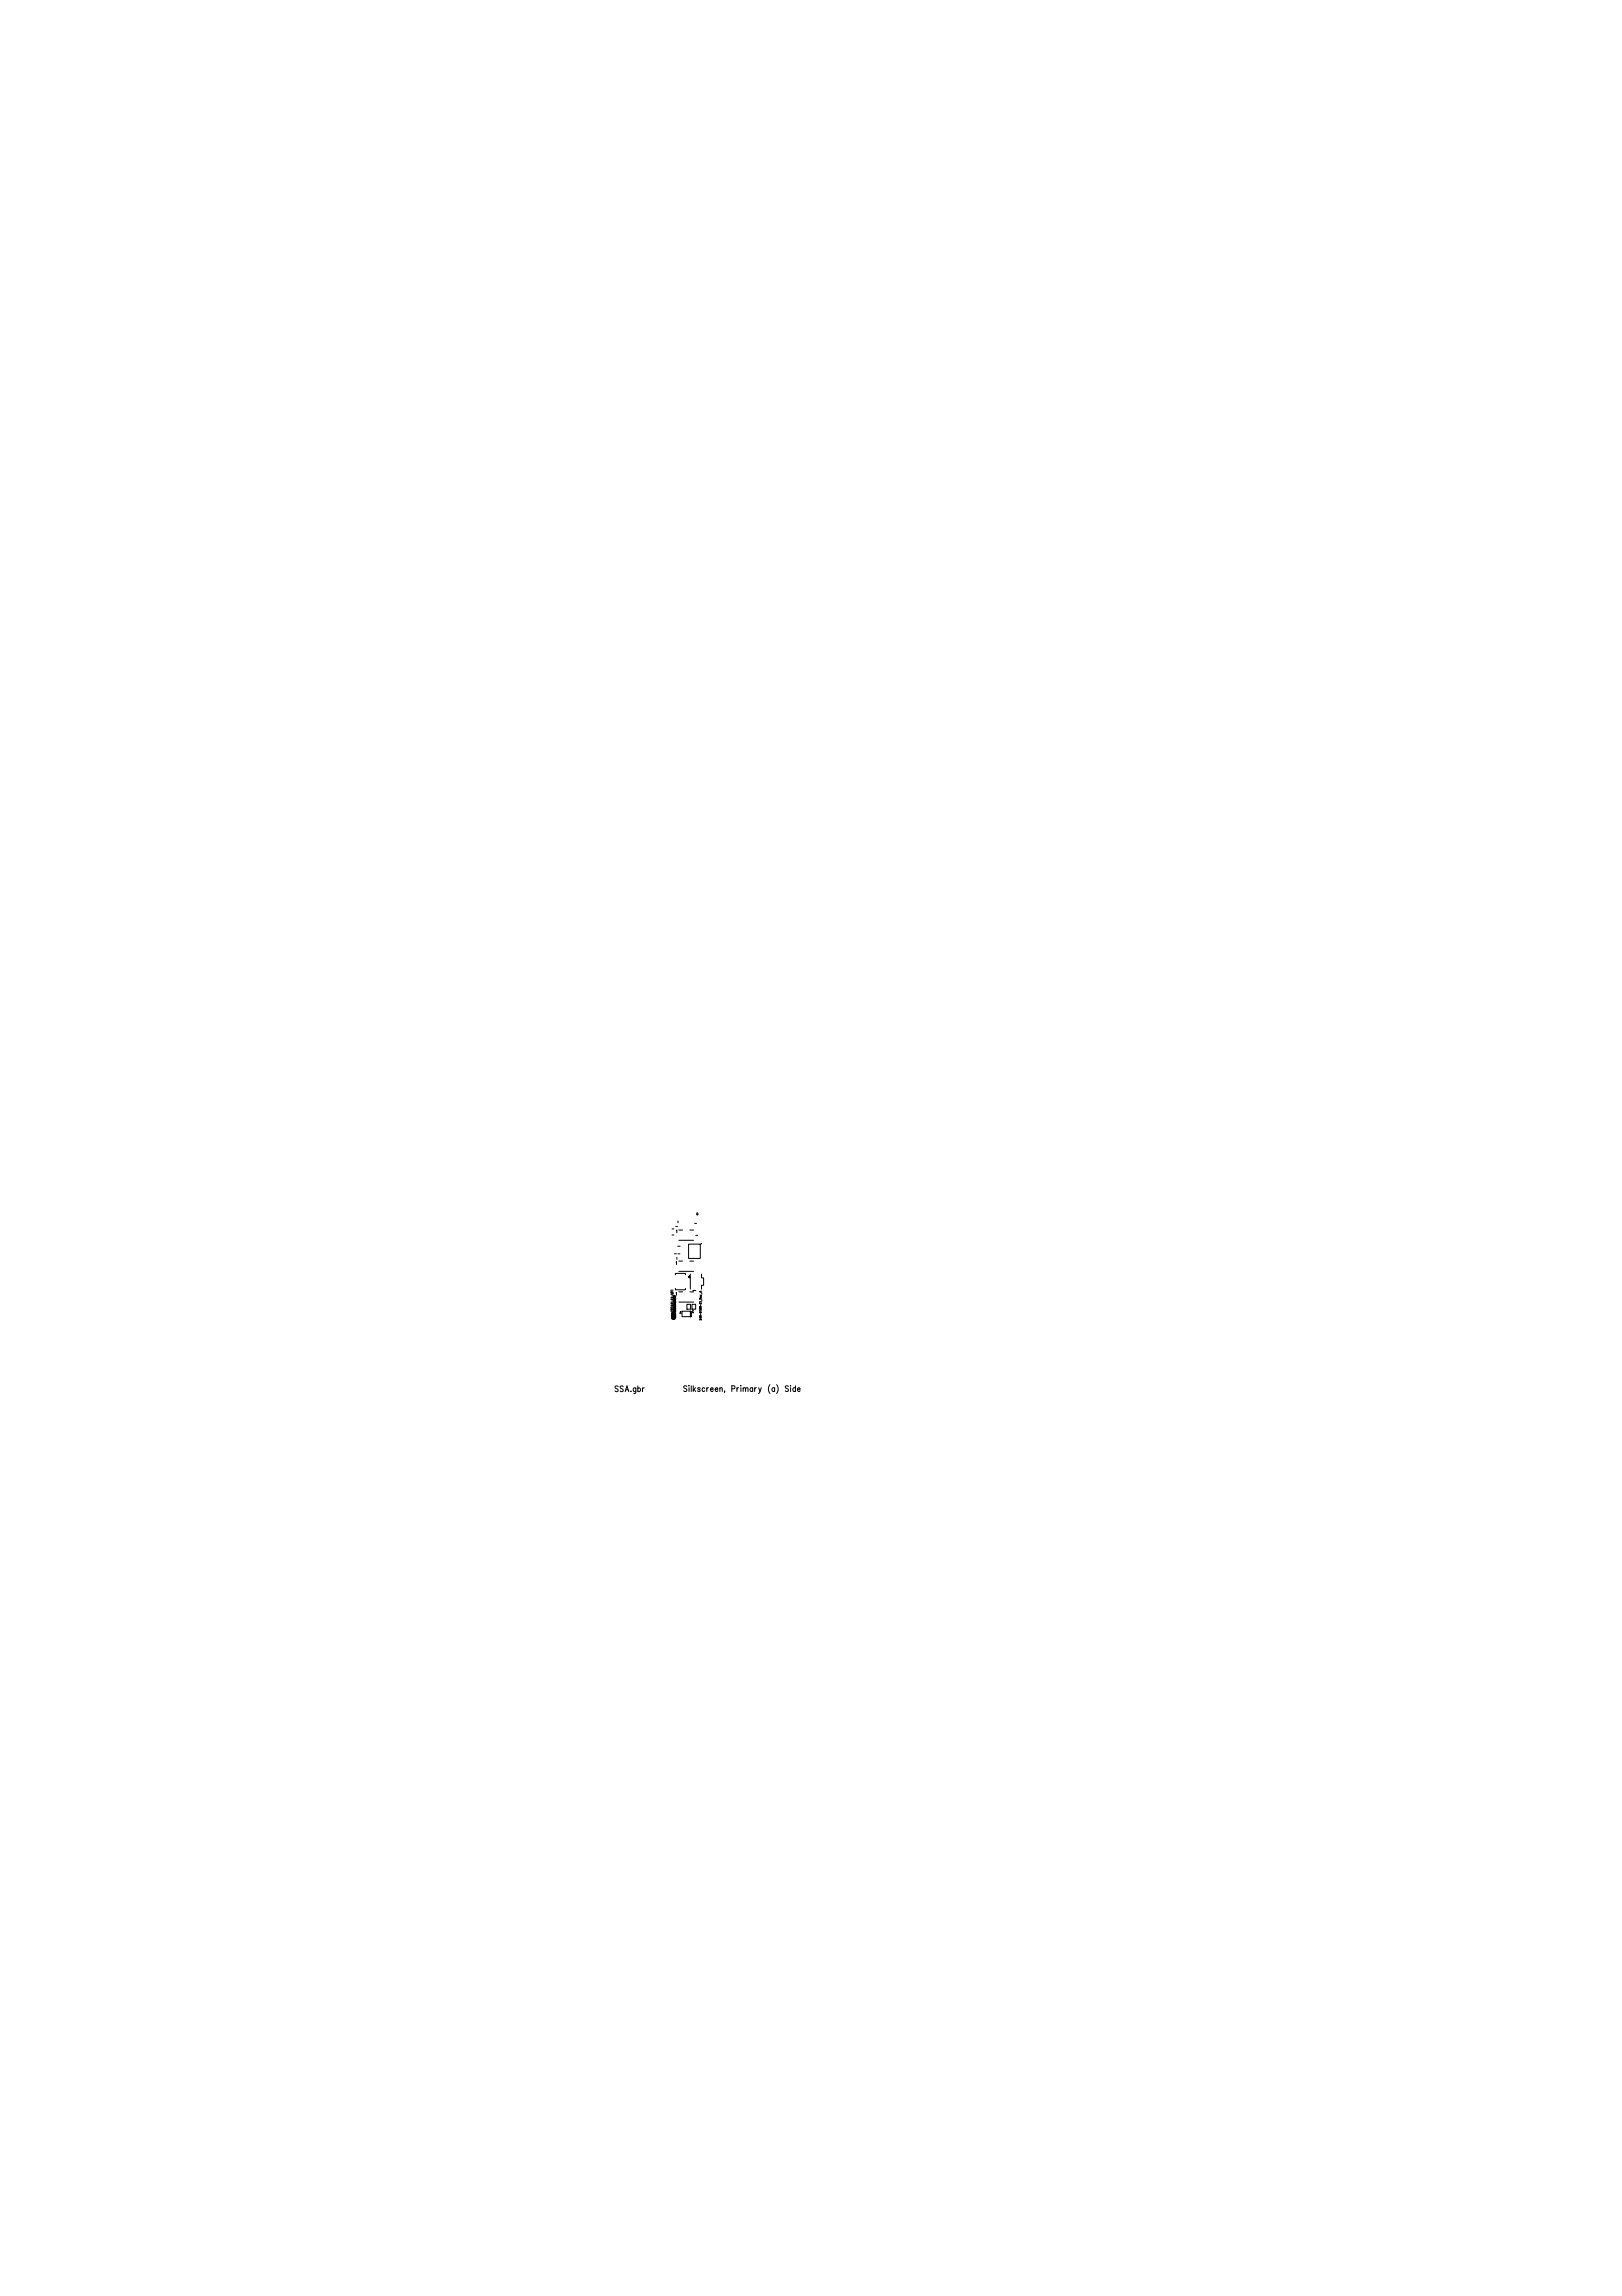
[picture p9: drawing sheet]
<svg xmlns="http://www.w3.org/2000/svg" width="210mm" height="297mm" viewBox="0 0 210 297" stroke-linecap="round" stroke-linejoin="round" font-family="sans-serif">
<defs><g id="words">
<text font-size="2.4" x="87" y="166.7">J1S4</text>
<text font-size="2.2" x="89" y="162.7">J3</text>
<g font-size="1.7">
<text x="87.5" y="160.4">S2</text>
<text x="87.5" y="164.4">S0</text>
<text x="87.5" y="168.4">S1</text>
</g>
<g font-size="1.3">
<text x="79.5" y="180.1">SSA.gbr</text>
<text x="88.4" y="180.1">Silkscreen, Primary (a) Side</text>
</g>
<text font-size="1" x="88.1" y="170.3">D1</text>
<g font-size=".9">
<text x="89.8" y="168">P12</text>
<text x="87.5" y="169.5">FID2 Q2Q3</text>
<text x="89.8" y="168.6">P13</text>
</g>
<text font-size=".8" x="88.3" y="169.6" transform="rotate(-90 88.3 169.6)">FID2x1</text>
<g font-size=".6">
<text x="87.5" y="159.5">1</text>
<text x="87.4" y="167.6">1</text>
<text x="87.4" y="163.6">1</text>
<text x="90.1" y="167.1" transform="rotate(-90 90.1 167.1)">1</text>
</g>
<g font-size=".5">
<text x="90.1" y="157.2">G</text>
<text x="87.1" y="169.7" transform="rotate(-90 87.1 169.7)">CRD42L42-MFi</text>
<text x="88" y="170">A</text>
<text x="89.6" y="169.9">C</text>
</g>
<text font-size=".4" x="90.8" y="170.8" transform="rotate(-90 90.8 170.8)">240-01160-Z1_Rev_A</text>
</g></defs>
<g fill="none" stroke="#000" stroke-width=".13">
<path d="M87 159.8h.2M87 159h.2M87.4 158.7h.3M87.7 158v.2M89.9 158.3h.2M90 159.8h.3M86.9 169.9v.2M86.9 169.9v.5M87 169.9v.7M87 169.8v.4M87 169.8v.7M87.1 169.8v.9"/>
<path d="M87.1 169.8v.5M87.1 169.8l.1 .7M87.2 169.8v.9M87.2 169.8v.5M87.2 169.8l.1 .7M87.3 169.8v.9M87.3 162.2h.2M87.3 169.9v.8M87.4 169.9v.3M87.4 169.9v.5M87.4 169.9v.6M87.4 170v.5"/>
<path d="M87.6 162.7v.2M87.7 161.2h.3M87.7 162.2h.3M88.9 168.7h.5v.7h-.5zM89.6 168.7h.4v.7h-.4zM90.7 168.8v.1"/>
</g>
<circle cx="90.8" cy="160.9" r=".01" fill="none" stroke="#000" stroke-width=".17"/>
<use href="#words"/>
</svg>
